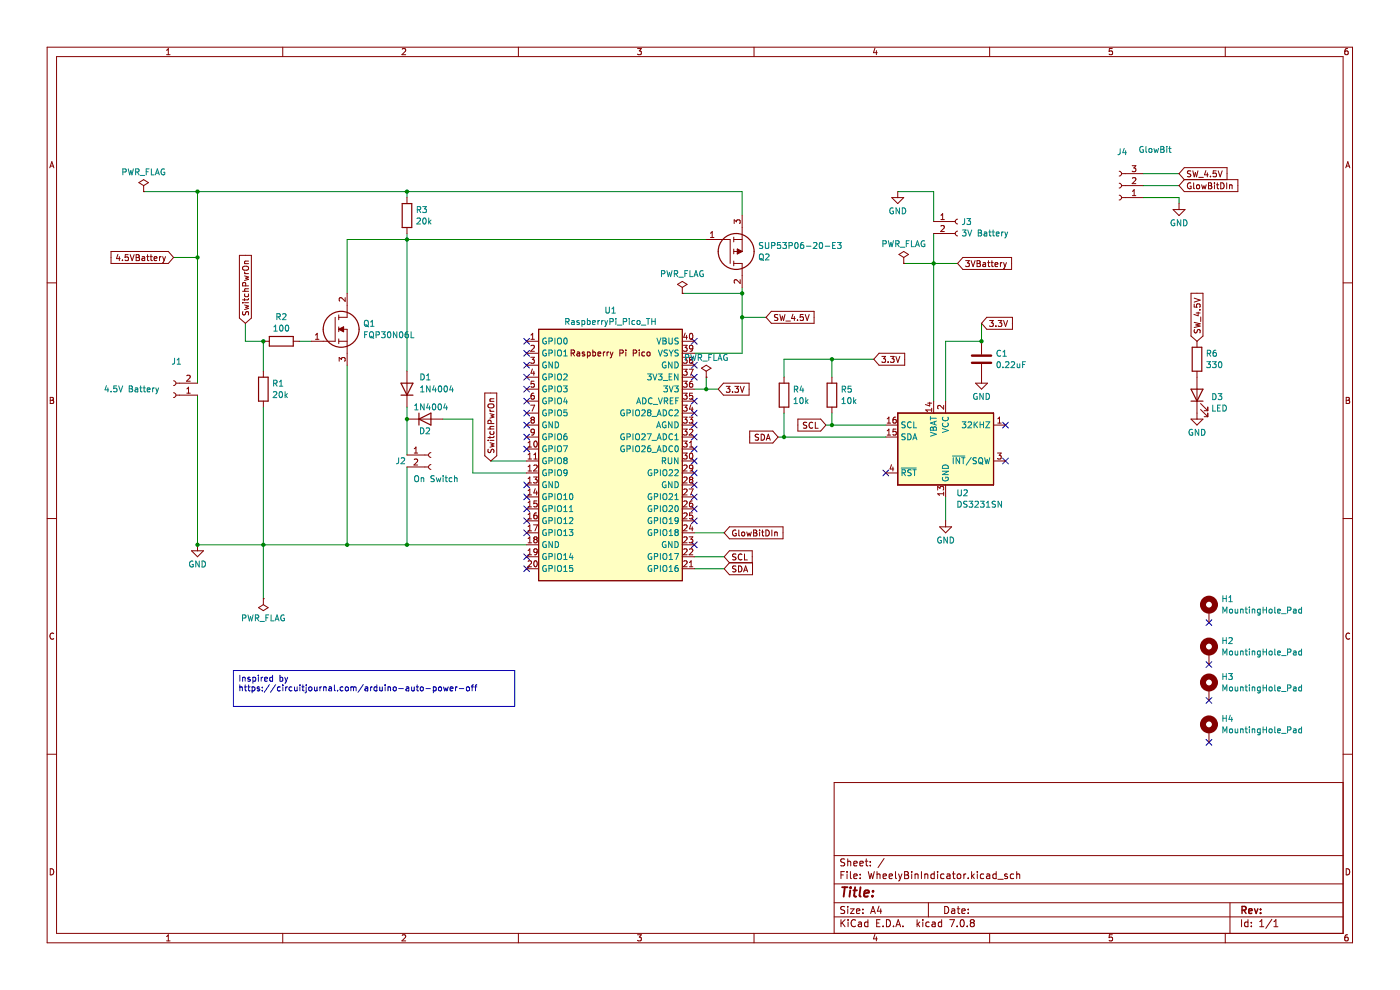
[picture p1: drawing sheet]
<svg xmlns="http://www.w3.org/2000/svg" width="297mm" height="210mm" viewBox="0 0 297 210" stroke-linecap="round" stroke-linejoin="round" font-family="sans-serif">
<g fill="none" stroke="#840000" stroke-width=".21">
<path d="M10 10h276.9v190h-276.9zM12 12h272.9v186h-272.9zM35.3 11.6h.8M35.3 10.7l.4-.4v1.3M60 10v2M85.3 10.4l.5-.1 .3 .4-.8 .9h.8M110 10v2M135.2 10.3h.9l-.5 .5 .4 .1v.6l-.2 .1-.6-.1M160 10v2M185.6 10.2l-.3 1h.8M185.9 10.7v.9M209.9 10v2"/>
<path d="M236 10.3h-.7v.6h.6l.1 .6-.2 .1-.5-.1M259.9 10v2M285.9 10.3l-.4 .1-.2 .2v.8l.2 .2 .5-.1-.1-.6-.4-.1-.2 .2M10.6 35.6l.4-1.3 .4 1.3M10.7 35.2h.6M285.5 35.6l.4-1.3 .5 1.3M285.6 35.2h.6M10 60h2M284.9 60h2M10.7 84.3h.4l.2 .2-.2 .4 .2 .1 .1 .3-.2 .3h-.5zM10.7 84.9h.4M285.6 84.3h.4l.3 .2-.3 .4 .3 .1v.3l-.2 .3h-.5z"/>
<path d="M285.6 84.9h.4M10 110h2M284.9 110h2M11.4 134.4a.58 .58 0 0 0-.8 .5 .58 .58 0 0 0 .8 .5M286.3 134.4a.58 .58 0 0 0-.8 .5 .58 .58 0 0 0 .8 .5M10 160h2M284.9 160h2M284.9 166h-107.9v32M10.7 184.3a.66 .66 0 0 1 .7 .6 .66 .66 0 0 1-.7 .7zM35.3 198.6l.4-.3v1.3M35.3 199.6h.8M60 198v2"/>
<path d="M85.3 198.4l.5-.1 .3 .3-.8 1h.8M110 198v2M135.2 198.3h.9l-.5 .5 .4 .1v.5l-.2 .2-.6-.2M160 198v2M177 194.5h107.9M177 191.5h107.9M177 187.5h107.9M177 181.5h107.9M178.4 185.6h.5M178.4 195.1v1.5M178.6 195.7l.7 .9M179.1 184.9h-.7v1.5"/>
<path d="M179.2 192.3h-.6l-.2 .1v.4l.7 .3 .1 .4-.3 .3-.6-.1M179.2 182.2h-.6l-.2 .1v.4l.7 .3 .1 .4-.3 .3-.6-.1M179.3 195.1l-.9 .8M179.7 184.9v.1M179.7 185.4v1M179.8 182.2v1.5M179.8 192.3v.1M179.8 192.8v1M179.8 182.8l.3-.1h.3l.1 1M179.9 195.1v.1M179.9 195.6v1M180.4 192.8h.8l-.8 1h.8"/>
<path d="M180.4 184.9v1.2l.2 .3M181.1 183.2l.7-.2v-.3h-.5l-.2 .2 .1 .7h.6M181.1 185.9l.7-.2v-.3h-.5l-.2 .2 .1 .7h.6M181.5 195.2a.71 .71 0 0 0-1 .5 .71 .71 0 0 0 .7 .9l.3-.2M181.7 193.3l.7-.2-.1-.3h-.4l-.2 .2 .1 .7h.5M182.1 195.6h.6l.1 1M182.4 183.2l.7-.2v-.3h-.5l-.2 .2 .1 .7h.6M182.5 186.2v.2M182.5 185.4v.2M182.8 195.9l-.5 .1-.2 .2 .2 .4 .5-.1M183.1 192.8v.2M183.1 193.6v.2"/>
<path d="M183.6 182.7h.5M183.8 182.2v1.2l.3 .3M184.1 195.6h-.4l-.3 .2 .2 .7h.5M184.1 195.1v1.5M184.2 184.9l.4 1.5 .2-1.1 .3 1.1 .4-1.5M184.6 183.5v.2M184.6 182.7v.2M184.7 193.8l.5-1.5 .5 1.5M184.8 193.3h.8M185.6 198.2l-.3 .9h.8M185.9 198.7v.9M186 195.8h.5"/>
<path d="M186.1 185.5l.2-.1h.3l.1 1M186.1 184.9v1.5M186.5 192.2l-.4 1.1h1M186.7 195.1h-.7v1.5h.7M186.8 192.8v1M187.3 196.4v.2M187.3 185.9l.8-.2-.1-.3h-.4l-.3 .2 .1 .7h.6M187.6 182.1l-1.3 1.9M188.1 195.1a.76 .76 0 0 1 .8 .7 .76 .76 0 0 1-.8 .8zM188.6 185.9l.7-.2v-.3h-.5l-.2 .2 .1 .7h.6M189.6 196.4v.2M190 184.9v1.2l.2 .3"/>
<path d="M190.1 196.6l.5-1.5 .5 1.5M190.2 196.1h.7M190.6 185.4l.4 1M191 186.4l-.4 .5M191.3 185.4l-.3 1M191.6 196.4v.2M191.9 185.6h.5M191.9 184.9h.5l.3 .2-.3 .5 .3 .1 .1 .4-.3 .3h-.6zM193.4 184.9v.1M193.4 185.4v1M194.1 185.5l.2-.1h.4l.1 1M194.1 185.4v1"/>
<path d="M194.6 195.1v1.5M194.7 196l.4 .6M195.1 195.6l-.5 .5M195.5 184.9v1.5M195.8 195.1v.1M195.8 195.6v1M196.2 185.5l.2-.1h.4v1M196.2 185.4v1M197 191.5v3M197.1 195.6h-.4l-.3 .2 .2 .7h.5M197.8 195.6h.5l.1 1M198.2 185.4h-.4l-.3 .2 .1 .7h.6"/>
<path d="M198.2 184.9v1.5M198.4 195.9l-.5 .1-.2 .2 .2 .4 .5-.1M198.9 184.9v.1M198.9 185.4v1M199.8 195.6h-.5l-.3 .2 .2 .7h.6M199.8 195.1v1.5M200.3 185.4h-.5l-.3 .2 .2 .7h.6M200.4 192.3a.76 .76 0 0 1 .9 .7 .76 .76 0 0 1-.9 .8zM200.9 185.4h.6v1M201.5 195.1h1l-.7 1.5M201.5 185.7l-.5 .1-.2 .2 .2 .4 .5-.1M201.9 192.8h.6v1"/>
<path d="M202 185.4h.6M202.3 184.9v1.2l.3 .3M202.5 193.1l-.5 .1-.2 .2 .2 .4 .5-.1M203 192.8h.6M203 196.4v.2M203.1 185.5l.2-.1 .5 .1v.6l-.1 .2-.4 .1-.2-.2zM203.3 192.3v1.2l.3 .3M203.8 195.2l.2-.1a.8 .8 0 0 1 .6 .7 .8 .8 0 0 1-.6 .8l-.3-.6zM204 193.3l.8-.2-.1-.3h-.4l-.3 .2 .1 .7h.6M204.5 185.4v1M204.9 185.4l-.4 .2M205.2 196.4v.2"/>
<path d="M205.4 186.2v.2M205.4 193.6v.2M205.4 192.8v.2M206.1 184.9v1.5M206.1 195.7l-.3 .3 .1 .4 .2 .2 .4-.1 .2-.2-.1-.5-.2-.1M206.1 195.7l-.3-.3 .3-.3h.4l.2 .2-.3 .4M206.1 195.7h.3M206.3 185.8l.4 .6M206.7 185.4l-.6 .5M207.3 184.9v.1M207.3 185.4v1M208.7 185.4h-.4l-.3 .2 .1 .7h.6"/>
<path d="M209.3 185.4h.6l.1 1M209.9 198v2M210 185.7l-.5 .1-.2 .2 .2 .4 .5-.1M211.3 185.4h-.4l-.3 .2 .2 .7h.5M211.3 184.9v1.5M211.7 186.5h1.1M213.7 185.4h-.4l-.2 .2 .1 .2 .5 .1v.4h-.6M215 185.4h-.4l-.3 .2 .2 .7h.5M215.7 185.5l.2-.1h.4v1M215.7 184.9v1.5M236 198.3h-.7v.6l.6-.1 .1 .6-.2 .2-.5-.2M259.9 198v2"/>
<path d="M260.9 191.5v6.5M263.4 195.1v1.5M264.7 195.6h-.4l-.3 .2 .2 .7h.5M264.7 195.1v1.5M265.5 196.4v.2M265.5 195.6v.2M267.2 196.6h.9M267.2 195.5l.5-.4v1.5M269.8 195l-1.3 1.9M270.2 196.6h.9M270.2 195.5l.5-.4v1.5M285.6 184.3a.66 .66 0 0 1 .7 .6 .66 .66 0 0 1-.7 .7z"/>
<path d="M285.9 198.3h-.4l-.2 .3v.7l.2 .3 .5-.2-.1-.6h-.4l-.2 .2"/>
</g>
<path d="M263.5 193h.7l.1-.3v-.3l-.8-.2v1.5M263.8 193l.5 .7M264.9 193.2l.7-.1v-.3l-.5-.1-.2 .3 .1 .7h.6M266.1 192.7l.4 1 .3-1M267.4 193.6v.1M267.4 192.8v.2" fill="none" stroke="#840000" stroke-width=".3"/>
<path d="M178.6 188.2h1.2M179.2 188.2l-.2 2M180.4 188.8l-.2 1.4M180.5 188.2l-.1 .2M181 188.8h.8M181.4 188.2l-.2 1.7 .1 .2 .3 .1M182.6 188.2l-.3 1.7 .3 .3M183.3 189.5l1-.2v-.4h-.8l-.2 1 .2 .3 .6-.1M185.1 190v.2M185.2 188.9v.2" fill="none" stroke="#840000" stroke-width=".4"/>
<path d="M114.3 69.8h30.4v53.4h-30.4z" fill-rule="evenodd" fill="#ffffc2"/>
<path d="M114.3 69.8h30.4v53.4h-30.4z" fill="none" stroke="#840000" stroke-width=".21"/>
<path d="M190.5 87.6h20.3v15.3h-20.3z" fill-rule="evenodd" fill="#ffffc2"/>
<path d="M85.3 43.2h2.1v5.1h-2.1zM252.9 73.7h2.1v5h-2.1zM190.5 87.6h20.3v15.3h-20.3zM252.7 85.1h2.5M252.7 82.5h2.5l-1.3 2.6z" fill="none" stroke="#840000" stroke-width=".25"/>
<g fill="none" stroke="#000084" stroke-width=".21">
<path d="M111.1 79.4l1.2 1.2M111.1 74.3l1.2 1.2M111.1 76.9l1.2 1.2M111.1 71.8l1.2 1.2M112.3 79.4l-1.2 1.2M112.3 74.3l-1.2 1.2M112.3 76.9l-1.2 1.2M112.3 71.8l-1.2 1.2M146.7 71.8l1.2 1.2M146.7 79.4l1.2 1.2M146.7 76.9l1.2 1.2M147.9 71.8l-1.2 1.2"/>
<path d="M147.9 79.4l-1.2 1.2M147.9 76.9l-1.2 1.2M111.1 89.5l1.2 1.3M111.1 94.6l1.2 1.2M111.1 92.1l1.2 1.2M111.1 87l1.2 1.2M111.1 81.9l1.2 1.2M111.1 84.5l1.2 1.2M112.3 89.5l-1.2 1.3M112.3 94.6l-1.2 1.2M112.3 92.1l-1.2 1.2M112.3 87l-1.2 1.2"/>
<path d="M112.3 81.9l-1.2 1.2M112.3 84.5l-1.2 1.2M146.7 97.2l1.2 1.2M146.7 92.1l1.2 1.2M146.7 94.6l1.2 1.2M146.7 99.7l1.2 1.2M146.7 89.5l1.2 1.3M146.7 87l1.2 1.2M146.7 84.5l1.2 1.2M147.9 97.2l-1.2 1.2M147.9 92.1l-1.2 1.2M147.9 94.6l-1.2 1.2"/>
<path d="M147.9 84.5l-1.2 1.2M147.9 99.7l-1.2 1.2M147.9 89.5l-1.2 1.3M147.9 87l-1.2 1.2M187.3 99.7l1.2 1.2M188.5 99.7l-1.2 1.2M212.7 97.2l1.2 1.2M212.7 89.5l1.2 1.3M213.9 97.2l-1.2 1.2M213.9 89.5l-1.2 1.3M111.1 102.2l1.2 1.3M111.1 104.8l1.2 1.2"/>
<path d="M111.1 112.4l1.2 1.2M111.1 107.3l1.2 1.2M111.1 109.9l1.2 1.2M111.1 117.5l1.2 1.2M112.3 102.2l-1.2 1.3M112.3 104.8l-1.2 1.2M112.3 107.3l-1.2 1.2M112.3 112.4l-1.2 1.2M112.3 109.9l-1.2 1.2M112.3 117.5l-1.2 1.2M146.7 109.9l1.2 1.2M146.7 102.2l1.2 1.3"/>
<path d="M146.7 104.8l1.2 1.2M146.7 107.3l1.2 1.2M146.7 114.9l1.2 1.3M147.9 109.9l-1.2 1.2M147.9 102.2l-1.2 1.3M147.9 104.8l-1.2 1.2M147.9 107.3l-1.2 1.2M147.9 114.9l-1.2 1.3M111.1 120l1.2 1.2M112.3 120l-1.2 1.2M255.9 131.4l1.2 1.3M257.1 131.4l-1.2 1.3"/>
<path d="M255.9 140.3l1.2 1.3M255.9 148l1.2 1.2M255.9 156.8l1.2 1.3M257.1 140.3l-1.2 1.3M257.1 148l-1.2 1.2M257.1 156.8l-1.2 1.3"/>
</g>
<g fill="none" stroke="#008400" stroke-width=".21">
<path d="M242.5 39.4h7.6M242.5 36.8h7.6M30.5 40.6h126.9v5.1M36.8 54.6h5.1M41.9 40.6v40.7M86.3 40.6v1.3M86.3 49.5v29.2M149.8 50.8h-76.2v11.4M190.5 40.6h7.6v6.4M191.7 55.9h11.4M198.1 49.5v35.6M242.5 41.9h7.6v1.3"/>
<path d="M52.1 68.6v3.8h3.8v6.3M63.5 72.4h2.5M73.6 77.5v38.1M144.7 62.2h12.7M149.8 80v2.5M157.4 61v13.9h-10.1M157.4 67.3h5.1M176.5 76.2v3.8M185.4 76.2h-19.1v3.8M208.2 68.6v3.8h-7.6v12.7M41.9 83.8v31.8h69.8M55.9 86.3v40.7"/>
<path d="M86.3 86.3v10.2M86.3 99v16.6M94 88.9h6.3v11.4h11.4M104.1 97.8h7.6M147.3 82.5h5.1M165.1 92.7h22.8M166.3 87.6v5.1M175.2 90.2h12.7M176.5 87.6v2.6M147.3 113h6.3M147.3 118.1h6.3M200.6 105.4v5.1"/>
<path d="M147.3 120.6h6.3"/>
</g>
<g fill="none" stroke="#0000c2" stroke-width=".21">
<path d="M49.5 142.2h59.7v7.6h-59.7zM50.9 143.2v1.3M50.9 145.3v1.2M50.9 145.8l.5-.1v.8M51.5 143.6v.9M51.5 143.8l.5-.1v.8M51.8 145.7h.5M52 145.3v1.1l.3 .1M52.6 145.7h.4M52.7 145.3v1.1l.3 .1M53 143.7l-.3-.1-.1 .2v.2l.4 .1v.3h-.4M53.5 145.7h.3l.3 .2-.1 .6h-.5"/>
<path d="M53.5 145.7v1.3M53.7 143.7l.3-.1 .3 .3-.2 .5h-.4M53.7 143.6v1.3M54.8 143.2v.1M54.8 143.6v.9M55 145.7h-.3l-.1 .2v.1l.4 .2v.3h-.4M55.4 143.6v.9M55.6 146.4v.1M55.6 145.7v.2M55.8 143.6l-.4 .3M56.1 144.1l.6-.2v-.2l-.4-.1-.2 .2 .1 .6h.5M57.2 145.2l-1.1 1.6"/>
<path d="M57.8 143.7l-.3-.1-.3 .3 .1 .5h.5M57.8 143.2v1.3M58.5 145.2l-1.1 1.6M59.4 143.7l.4-.1 .2 .3-.1 .5h-.5M59.4 143.2v1.3M59.5 145.7h-.4l-.2 .2 .1 .6h.5M60 145.3v.1M60 145.7v.8M60.4 143.6l.3 .9M60.6 145.7v.8M60.7 144.5l-.3 .4M61 145.7l-.4 .2"/>
<path d="M61 143.6l-.3 .9M61.9 145.7h-.3l-.3 .2 .2 .6h.4M62.5 145.7v.8l.5-.1M63 145.7v.8M63.6 145.3v.1M63.6 145.7v.8M64.1 145.7h.4M64.2 145.3v1.1l.3 .1M65 145.3v.1M65 145.7v1.1l-.3 .2M65.6 145.7h.3l.3 .2v.4l-.3 .2-.4-.2zM66.7 145.7l.1 .8 .5-.1"/>
<path d="M67.3 145.7v.8M67.9 145.7v.8M68.2 145.7l-.3 .2M68.6 145.8l.5-.1 .1 .8M68.6 145.7v.8M69.8 145.7h.5v.8M70.3 146l-.6 .2 .2 .3h.4M70.9 145.3v1.1l.2 .1M71.6 146.4v.1M72.8 145.7h-.4l-.2 .2 .1 .6h.5M73.3 145.8l.2-.1 .3 .1v.7l-.5-.1zM74.5 145.8l.3-.1 .2 .2"/>
<path d="M74.5 145.7v.8M75 145.9l.2-.2h.3v.8M75 145.9v.6M77.1 145.2l-1.1 1.6M77.5 145.7h.5v.8M78 146l-.6 .2 .2 .3h.4M78.6 145.7v.8M79 145.7l-.4 .2M80 145.7h-.4l-.3 .2 .2 .6h.5M80 145.3v1.2M80.6 145.7v.8l.5-.1M81.1 145.7v.8"/>
<path d="M81.7 145.3v.1M81.7 145.7v.8M82.3 145.8l.5-.1 .1 .8M82.3 145.7v.8M83.5 145.7h.3l.3 .2v.4l-.3 .2-.4-.2zM84.6 146h1M86.2 145.7h.5v.8M86.7 146l-.6 .2 .2 .3h.4M87.3 145.7l.1 .8 .5-.1M87.9 145.7v.8M88.3 145.7h.5M88.5 145.3v1.1l.3 .1"/>
<path d="M89.2 145.8l.2-.1 .3 .1v.7l-.5-.1zM90.4 146h.9M91.9 145.7h.4l.2 .2-.1 .6h-.5M91.9 145.7v1.3M93.1 145.8l.2-.1 .3 .1v.7l-.5-.1zM94.1 145.7l.2 .8 .3-.6 .2 .6 .3-.8M95.5 146.1l.6-.1-.1-.3h-.3l-.2 .2 .1 .6h.4M96.6 145.7v.8M97 145.7l-.4 .2M97.4 146h1M99.1 145.7h.3l.2 .2v.4l-.2 .2-.5-.2zM100 145.7h.4"/>
<path d="M100.4 145.3l-.3 .1v1.1M100.7 145.7h.5M101.2 145.3l-.3 .1v1.1"/>
</g>
<g fill="none" stroke="#840000" stroke-width=".21">
<path d="M29.5 38.7l1-.6 1 .6-1 .7zM30.5 39.4v1.2M237.4 36.3a.51 .51 0 0 1 .5 .5 .51 .51 0 0 1-.5 .5M237.4 38.9a.51 .51 0 0 1 .5 .5 .51 .51 0 0 1-.5 .5M237.9 39.4h4.6M237.9 36.8h4.6M240.2 35.1h.8l-.5 .5 .4 .1v.6l-.2 .1-.5-.1M240.2 37.8l.5-.1 .3 .3-.8 1h.8M251.2 38.1h11.4v2.5h-11.4l-1.1-1.2zM251.2 38.1l-1.1-1.3 1.1-1.2h9.1v2.5M252.6 38.8a.58 .58 0 0 0-.7 .6 .58 .58 0 0 0 .8 .5v-.4h-.3M252.6 36.3l-.6 .1v.3l.5 .3 .1 .3-.2 .2-.5-.1"/>
<path d="M253 36.2l.3 1.3 .3-.9 .2 .9 .3-1.3M253.2 38.8v1.1l.2 .1M253.9 39.3l.2-.1 .3 .1v.7l-.5-.1zM254.3 37.6h1M254.9 39.2l.3 .8 .2-.6 .2 .6 .3-.8M255.8 36.2l-.3 .9h.8M256.1 36.7v.8M256.4 38.8h.4l.2 .2-.2 .4 .2 .1 .1 .3-.2 .2h-.5zM256.4 39.4h.4M256.8 37.4v.1M257.6 38.8v.1M257.6 39.2v.8"/>
<path d="M258 36.2h-.6l-.1 .6h.6l.1 .6-.2 .1-.5-.1M258.1 39.2h.4M258.2 38.8v1.1l.3 .1M258.4 36.2l.4 1.3 .5-1.3M259 38.8a.64 .64 0 0 1 .7 .6 .64 .64 0 0 1-.7 .6zM260.2 38.8v1.2M260.8 39.3h.5l.1 .7M260.8 39.2v.8M23.6 53.3h12.1l1.1 1.3-1.1 1.3h-12.1zM25 53.9l-.3 1h.8M25.3 54.4v.9M26 55.2v.1"/>
<path d="M27.2 54h-.6l-.1 .6h.6l.1 .6-.2 .1-.5-.1M27.6 54l.4 1.3 .5-1.3M28.9 54h.4l.2 .2-.2 .4 .2 .1 .1 .3-.2 .3h-.5zM28.9 54.6h.4M30.2 54.5h.4l.1 .8M30.5 40.6h.1M30.7 54.7l-.6 .3 .2 .3 .4-.1M31.1 54.4h.5M31.3 54v1.1l.3 .2M31.8 54.4h.5M32 54v1.1l.3 .2M32.7 54.9l.6-.2-.1-.2-.3-.1-.2 .2 .1 .6h.4"/>
<path d="M33.8 54.4v.9M34.2 54.4l-.4 .3M34.5 54.4l.3 .9M34.8 55.3l-.3 .4M35.1 54.4l-.3 .9M50.8 54.2h2.5v13.3l-1.2 1.1-1.3-1.1zM51.5 56.6l.8-.1a.42 .42 0 0 1 .4 .4 .42 .42 0 0 1-.4 .4h-.4a.42 .42 0 0 1-.4-.2 .42 .42 0 0 1 0-.5zM51.9 55.9h.8M51.9 57.7l.2 .3M51.9 58.5l.8 .3-.6 .2 .6 .2-.8 .3M51.9 58h.8M52.7 55.4h-.8l.1 .5"/>
<path d="M86.3 41.9v1.3M86.3 48.3v1.2M198.1 49.5h4.5M198.1 47h4.5M199.6 48l.5-.2 .2 .4-.7 .9h.7M199.6 46.6h.7M199.6 45.7l.4-.4v1.3M203.1 49a.51 .51 0 0 0-.5 .5 .51 .51 0 0 0 .5 .5M203.1 46.5a.51 .51 0 0 0-.5 .5 .51 .51 0 0 0 .5 .5M204.3 54.6h10.3v2.5h-10.3l-1.2-1.2zM204.9 55.3h.7l-.4 .5 .4 .1v.5l-.2 .1-.5-.1M206 55.3l.4 1.2 .5-1.2"/>
<path d="M207.3 55.3h.4l.2 .2-.2 .4 .2 .1 .1 .3-.2 .2h-.5zM207.3 55.9h.4M208.5 55.8h.5l.1 .7M209.1 56l-.6 .2 .2 .3h.4M209.5 55.7h.5M209.7 55.3v1.1l.3 .1M210.2 55.7h.5M210.4 55.3v1.1l.3 .1M211.1 56.1l.6-.1-.1-.2-.3-.1-.2 .2v.6h.5M212.2 55.7v.8M212.6 55.7l-.4 .2M212.9 55.7l.3 .8"/>
<path d="M213.2 56.5l-.3 .5M213.5 55.7l-.3 .8M237.4 41.4a.51 .51 0 0 1 .5 .5 .51 .51 0 0 1-.5 .5M237.9 41.9h4.6M240.2 41.5h.8M240.2 40.6l.4-.4v1.3M248.9 44.4h2.5l-1.3 1.3zM250.1 43.2v1.2M39.6 79.7l.5-.1 .3 .3-.8 1h.8M51.5 64.2h.1M51.5 61.8h1.2M51.5 66.1l.1 .6h.3l.3-.5 .3-.1 .2 .2v.5"/>
<path d="M51.9 64.7l.8 .2-.6 .3 .6 .2-.8 .3M51.9 64.2h.8M51.9 63.3v.5M51.9 62.3v.4l.2 .2 .6-.1v-.5M52.1 60.6v-.6h-.5l-.1 .6h1.2M52.7 63.3l-.2 .3h-1M52.7 61.2l-.8 .1 .1 .5M71.1 67.3v5.1h-2.5M71.9 69.8h1.7v5.1M71.9 72.4h1.7M71.9 66.8v1M71.9 69.3v1.1"/>
<path d="M71.9 71.9v1M73.6 64.8v2.5h-1.7M111.7 77.5h2.6M111.7 74.9h2.6M111.7 72.4h2.6M111.7 80h2.6M112.6 75.8h.8l-.5 .5 .4 .1v.5l-.2 .1-.5-.1M112.6 72h.8M112.6 71.1l.4-.4v1.3M112.6 73.4l.5-.2 .3 .4-.8 .9h.8M112.9 78.3l-.3 .9h.8M113.2 78.7v.9"/>
<path d="M114.3 69.8h30.4v53.4h-30.4zM121.2 74.9l.6-.1v-.4l-.6-.2v1.3M121.5 74.9l.4 .6M122.4 74.7h.5l.1 .8M123 75l-.6 .2 .2 .3 .4-.1M124 74.7h-.3l-.2 .1 .1 .2 .4 .1v.3h-.5M124.6 74.7h.4l.2 .2-.1 .5h-.5M124.6 74.7v1.2M125.8 74.7h.3l.3 .2-.2 .5h-.4M125.8 74.2v1.3M126.8 75.1l.7-.1-.1-.3h-.4l-.2 .1 .1 .6h.5M128 74.7v.8"/>
<path d="M128.4 74.7l-.4 .2M128.8 74.7v.8M129.1 74.7l-.3 .2M129.4 74.7l.3 .8M129.7 75.5l-.3 .4M130.1 74.7l-.4 .8M131.5 74.9l.6-.1 .1-.4-.7-.2v1.3M132.8 74.2v.2M132.8 74.7v.8M134.3 74.9l.6-.1 .1-.4-.7-.2v1.3M135.6 74.2v.2M135.6 74.7v.8"/>
<path d="M136.8 74.7h-.4l-.2 .2 .1 .5h.5M137.4 74.7h.3l.2 .2v.4l-.2 .2-.5-.2zM143.7 60.3l1-.6 1.1 .6-1.1 .7zM144.7 62.2h.1M144.7 77.5h2.6M144.7 74.9h2.6M144.7 61v1.2M144.7 72.4h2.6M144.7 80h2.6M145 78.3h.8l-.5 .5 .4 .1v.6l-.2 .1-.5-.1M145 73.2h.8l-.5 .5 .4 .1v.6l-.2 .1-.5-.1M145 75.8h.8l-.5 .5 .4 .1v.5l-.2 .1-.5-.1"/>
<path d="M145.3 70.6l-.3 .9h.8M145.6 71.1v.9M146.2 78.3h.8l-.5 1.3M146.4 70.8l.2-.1a.68 .68 0 0 1 .4 .6 .68 .68 0 0 1-.4 .7l-.3-.5zM146.5 76.3l-.2-.2 .2-.3h.2l.3 .2-.3 .3M146.5 76.3l-.2 .3v.3l.2 .1h.4l.1-.2v-.2l-.3-.3M146.5 76.3h.2M147 73.8l-.3 .2h-.3l-.1-.6 .4-.2 .3 .3-.1 .7-.2 .2-.3 .1M163.6 66h9.1v2.6h-9.1l-1.1-1.3zM165 66.8h-.7v.4l.6 .2 .1 .3-.2 .3-.5-.1M165.4 66.7l.3 1.3 .3-.9 .2 .9 .3-1.3M166.7 68.1h1"/>
<path d="M168.2 66.6l-.3 .9h.8M168.5 67.1v.9M169.2 67.9v.1M170.4 66.7h-.6l-.1 .6 .6-.1 .1 .7-.2 .1-.5-.1M170.8 66.7l.4 1.3 .5-1.3M186.5 74.9h5.4v2.6h-5.4l-1.1-1.3zM187.1 75.6h.8l-.5 .5 .4 .1v.5l-.2 .2-.5-.2M188.4 76.7v.2M188.9 75.6h.8l-.4 .5 .3 .1v.5l-.2 .2-.5-.2M190 75.6l.5 1.3 .4-1.3M208.2 72.4v2.8M208.2 77.2v4.1"/>
<path d="M209.3 67.3h5.5v2.5h-5.5l-1.1-1.2zM209.9 68h.8l-.4 .5 .4 .1v.5l-.2 .1-.6-.1M211.3 69.1v.1M211.8 68h.7l-.4 .5 .4 .1v.5l-.2 .1-.5-.1M212.9 68l.4 1.2 .4-1.2M252.7 62.2h2.5v9.1l-1.3 1.1-1.2-1.1zM253.3 64.5v.6l.6 .1v-.6l.6-.1 .1 .2-.1 .5M253.3 68.4l1.3 .3-.9 .2 .9 .3-1.3 .3M253.3 63.2l1.3 .5-1.3 .4M253.4 69.9l.1 .7h.3l.3-.6 .3-.1 .2 .2-.1 .5M253.8 66.4h.8M253.9 72.4v1.3"/>
<path d="M253.9 78.7v10.2M254.2 66.2v.8l-.9-.3M254.5 65.7h.1M254.7 67.2v1M36.8 80.8a.51 .51 0 0 1 .5 .5 .51 .51 0 0 1-.5 .5M36.8 83.3a.51 .51 0 0 1 .5 .5 .51 .51 0 0 1-.5 .5M37.3 83.8h4.6M37.3 81.3h4.6M39.6 83.4h.8M39.6 82.5l.4-.4v1.3M102.8 83.4h2.6v13.3l-1.3 1.1-1.3-1.1zM103.5 93.4h.1"/>
<path d="M103.5 91h1.3M103.6 95.3v.6h.4l.2-.5 .3-.1 .3 .2-.1 .5M103.6 85.8l.8-.1a.42 .42 0 0 1 .4 .4 .42 .42 0 0 1-.4 .4h-.5a.42 .42 0 0 1-.3-.2 .42 .42 0 0 1 0-.5zM103.9 93.9l.9 .2-.6 .3 .6 .2-.9 .3M103.9 93.4h.9M103.9 86.9l.3 .3M103.9 92.5v.5M103.9 87.7l.9 .3-.6 .2 .6 .2-.9 .3M103.9 87.2h.9M103.9 85.1h.9M104 91.5l-.1 .4 .3 .2 .5-.1v-.5M104.2 89.8l-.1-.6h-.5l-.1 .6h1.3"/>
<path d="M104.8 92.5l-.2 .3h-1.1M104.8 84.6h-.8l.1 .5M104.8 90.4l-.8 .1 .1 .5M111.7 95.2h2.6M111.7 97.8h2.6M111.7 92.7h2.6M111.7 90.2h2.6M111.7 87.6h2.6M111.7 85.1h2.6M111.7 82.5h2.6M112 94.8h.8M112 93.9l.4-.4v1.3"/>
<path d="M112 96.5l.4-.4v1.3M112 99l.4-.4v1.3M112 97.4h.8M112 99.9h.8M112.6 85.9h.8l-.5 1.3M112.9 89l-.3-.2 .3-.3h.2l.3 .2-.3 .3M112.9 89l-.3 .3 .1 .3 .2 .1h.3l.2-.2v-.2l-.3-.3M112.9 89h.2M113.2 83.4l-.3 .1-.2 .2-.1 .7 .3 .3 .4-.2-.1-.6h-.3l-.3 .2M113.2 96.5l.4-.4v1.3M113.2 98.7l.5-.1 .3 .4-.8 .9h.8M113.2 97.4h.8"/>
<path d="M113.3 80.9h-.6l-.1 .6 .6-.1 .1 .6-.2 .1-.5-.1M113.4 93.7l.1-.2a.68 .68 0 0 1 .5 .7 .68 .68 0 0 1-.5 .6l-.3-.5zM113.4 91.6l-.3 .2-.3-.1-.1-.6 .4-.1 .3 .3-.1 .7-.2 .2-.3 .1M144.7 95.2h2.6M144.7 97.8h2.6M144.7 92.7h2.6M144.7 90.2h2.6M144.7 87.6h2.6M144.7 85.1h2.6M144.7 82.5h2.6M145 91h.8l-.5 .5 .4 .1v.6l-.2 .1-.5-.1M145 85.9h.8l-.5 .5 .4 .1v.6l-.2 .1-.5-.1"/>
<path d="M145 83.4h.8l-.5 .5 .4 .1v.5l-.2 .2-.5-.2M145 93.5h.8l-.5 .5 .4 .2v.5l-.2 .1-.5-.1M145 96.1h.8l-.5 .5 .4 .1v.5l-.2 .2-.5-.2M145 80.9h.8l-.5 .4 .4 .2v.5l-.2 .1-.5-.1M145 88.5h.8l-.5 .5 .4 .1v.5l-.2 .1-.5-.1M145 98.7l.5-.1 .3 .4-.8 .9h.8M146.2 88.5h.8l-.4 .5 .3 .1v.5l-.2 .1-.5-.1M146.3 91.1l.4-.1 .3 .4-.8 .9h.8M146.3 94.8h.7M146.3 93.9l.3-.4v1.3M146.4 96.1h.2a.68 .68 0 0 1 .4 .6 .68 .68 0 0 1-.4 .7 .84 .84 0 0 1-.2-1.3zM146.6 85.9l-.3 .9h.7"/>
<path d="M146.9 80.9h-.4l-.2 .3v.7l.2 .2 .4-.1v-.6l-.4-.1-.2 .3M146.9 86.4v.8M146.9 83.4h-.6v.6l.6-.1v.6l-.2 .2-.4-.2M147 99.2l-.3 .2h-.3l-.1-.7 .4-.1 .3 .3-.1 .7-.2 .2-.3 .1M153.5 81.3h5.4v2.5h-5.4l-1.1-1.3zM154.1 81.9h.8l-.5 .5 .4 .1v.6l-.2 .1-.5-.1M155.4 83.1v.1M155.9 81.9h.8l-.5 .5 .4 .1v.6l-.2 .1-.5-.1M157 81.9l.5 1.3 .4-1.3M159 91.4h4.9l1.2 1.3-1.2 1.3h-4.9zM160.9 92.2h-.6v.4l.5 .2 .1 .3-.2 .3-.5-.1M161.5 92.1a.64 .64 0 0 1 .7 .6 .64 .64 0 0 1-.7 .7z"/>
<path d="M162.6 93.4l.4-1.3 .4 1.3M162.7 93h.6M169.3 88.9h4.8l1.1 1.3-1.1 1.2h-4.8zM171.1 89.6l-.6 .1v.3l.5 .3 .1 .3-.2 .2h-.5M172.4 89.7a.56 .56 0 0 0-.8 .5 .56 .56 0 0 0 .8 .5M173 89.6v1.2h.6M187.9 92.7h2.6M187.9 90.2h2.6M188.2 92.3h.7M188.2 89.7h.7M188.2 88.8l.4-.3v1.2M188.2 91.4l.4-.4v1.3"/>
<path d="M189.1 98.6l-.3 .9h.8M189.4 99.1v.8M190 88.5h-.3l-.2 .3-.1 .7 .3 .2 .4-.1-.1-.6h-.3l-.3 .2M190.1 91h-.6l-.1 .6h.6l.1 .6-.2 .1-.5-.1M196.8 85.5h.9M197.2 85.3v.8l-.9-.3M197.7 86.6v.7M197.7 87h-1.3l.3 .3M198.1 85.1v2.5M200.2 86v.8l-.9-.8-.4 .2 .1 .5M200.6 85.1v2.5M207 81.3h2.5l-1.3 1.2z"/>
<path d="M210.8 97.8h2.5M210.8 90.2h2.5M211.6 96.1h.8l-.4 .5 .3 .1v.5l-.1 .2-.6-.2M211.7 89.7h.7M211.7 88.8l.3-.3v1.2M252.7 88.9h2.5l-1.3 1.3zM254.7 86.9l1.5 1.5M254.7 85.6l1.5 1.5M255.5 88.4h.7M255.5 87.1h.7M256.2 86.3v.8M256.2 87.6v.8"/>
<path d="M111.7 113h2.6M111.7 100.3h2.6M111.7 102.9h2.6M111.7 105.4h2.6M111.7 107.9h2.6M111.7 110.5h2.6M111.7 115.6h2.6M111.7 118.1h2.6M112 106.6l.4-.4v1.3M112 119.1l.5-.2 .3 .4-.8 .9h.8M112 101.5l.4-.3v1.2M112 104.1l.4-.4v1.3"/>
<path d="M112 109.1l.4-.3v1.3M112 111.7l.4-.4v1.3M112 114.2l.4-.3v1.2M112 116.8l.4-.4v1.3M112 102.4h.8M112 105h.8M112 107.5h.8M112 110.1h.8M112 112.6h.8M112 115.1h.8M112 117.7h.8M113.2 101.2h.8l-.5 .5 .4 .1v.5l-.2 .1-.5-.1"/>
<path d="M113.2 111.3h.8l-.5 1.3M113.4 119.1l.1-.2a.68 .68 0 0 1 .5 .7 .68 .68 0 0 1-.5 .6l-.3-.5zM113.5 114.4l-.3-.2 .3-.3h.2l.3 .2-.3 .3M113.5 114.4l-.3 .2 .1 .4 .2 .1h.3l.2-.2v-.3l-.3-.2M113.5 114.4h.2M113.5 103.6l-.3 1h.8M113.8 108.8h-.3l-.2 .3-.1 .7 .3 .3 .4-.2-.1-.6h-.3l-.3 .2M113.8 104.1v.9M113.9 106.2h-.6l-.1 .6h.6l.1 .6-.2 .1-.5-.1M114 116.9l-.3 .3-.3-.1-.1-.6 .4-.1 .3 .2-.1 .8-.2 .2-.3 .1M144.7 113h2.6M144.7 100.3h2.6"/>
<path d="M144.7 102.9h2.6M144.7 105.4h2.6M144.7 107.9h2.6M144.7 110.5h2.6M144.7 115.6h2.6M144.7 118.1h2.6M145 116.5l.5-.1 .3 .4-.8 .9h.8M145 111.4l.5-.1 .3 .4-.8 .9h.8M145 101.3l.5-.1 .3 .3-.8 .9h.8M145 103.8l.5-.1 .3 .4-.8 .9h.8M145 106.4l.5-.2 .3 .4-.8 .9h.8M145 108.9l.5-.1 .3 .3-.8 1h.8"/>
<path d="M145 114l.5-.1 .3 .3-.8 .9h.8M145 119.1l.5-.2 .3 .4-.8 .9h.8M146.2 113.9h.8l-.4 .4 .3 .2v.5l-.2 .1-.5-.1M146.2 103.7h.8l-.5 1.3M146.3 116.5l.4-.1 .3 .4-.8 .9h.8M146.3 119.3l.3-.4v1.3M146.5 101.7l-.2 .3v.3l.2 .1h.4l.1-.2v-.2l-.3-.3M146.5 101.7l-.2-.2 .2-.3h.2l.3 .2-.3 .3M146.5 101.7h.2M146.6 111.3l-.3 .9h.7M146.9 106.2l-.4 .1-.2 .2v.8l.2 .2 .4-.1v-.6l-.4-.1-.2 .3M146.9 111.7v.9"/>
<path d="M146.9 108.8h-.6v.6l.6-.1v.6l-.2 .2-.4-.2M154.7 119.4h4.9v2.5h-4.9l-1.1-1.3zM154.7 119.4l-1.1-1.3 1.1-1.3h4.9v2.6M154.7 111.7h11.4v2.6h-11.4l-1.1-1.3zM156.1 117.6h-.6v.4l.5 .2 .1 .3-.2 .3-.5-.1M156.1 112.5a.58 .58 0 0 0-.7 .6 .58 .58 0 0 0 .8 .5v-.5h-.3M156.7 112.4v1.1l.2 .2M157.4 117.6a.56 .56 0 0 0-.8 .5 .56 .56 0 0 0 .8 .5M157.4 113l.2-.2 .3 .2v.6h-.5zM157.9 117.5v1.3h.6M158.4 112.8l.3 .9 .2-.6 .2 .6 .3-.9M159.9 112.4h.4l.2 .3-.2 .3 .2 .1 .1 .3-.2 .3h-.5z"/>
<path d="M159.9 113h.4M161.1 112.4v.1M161.1 112.8v.9M161.6 112.8h.5M161.7 112.4v1.1l.4 .2M162.5 112.4a.64 .64 0 0 1 .7 .6 .64 .64 0 0 1-.7 .7zM163.7 112.4v1.3M164.3 113l.5-.1 .1 .8M164.3 112.8v.9M187.9 100.3h2.6M198.9 103.9v-.7l.5 .4 .1-.4h.6l.1 .2-.1 .5M199.3 111.7h2.6l-1.3 1.3z"/>
<path d="M200.2 104.4v.7M200.2 104.7h-1.3l.4 .4M200.6 102.9v2.5M200.6 110.5v1.2M111.7 120.6h2.6M144.7 120.6h2.6M146.3 120.2h.7M156.1 120.1l-.6 .1v.3l.5 .3 .1 .3-.2 .2-.5-.1M156.7 120a.64 .64 0 0 1 .7 .7 .64 .64 0 0 1-.7 .6zM157.8 121.3l.4-1.3 .4 1.3M157.9 120.9h.6M256.5 129.5v2.6"/>
<path d="M256.5 138.4v2.5M256.5 146v2.6M256.5 154.9v2.5"/>
</g>
<g fill="none" stroke="#008484" stroke-width=".21">
<path d="M26.1 36.5l.6-.1v-.5l-.6-.1v1.3M27.2 35.8l.3 1.3 .3-.9 .2 .9 .3-1.3M28.8 36.5l.6-.1v-.5l-.6-.1v1.3M29.1 36.5l.4 .6M29.7 37.2h1M31 36.4h.4M31.6 35.8h-.6v1.3M32.1 35.8v1.3h.6M33 37.1l.4-1.3 .4 1.3M33.1 36.7h.6M34.9 35.9a.58 .58 0 0 0-.7 .6 .58 .58 0 0 0 .7 .5v-.5h-.2M237.6 31.5v1.1l-.4 .2"/>
<path d="M238.5 31.5l-.3 .9h.8M238.8 32v.8M242.5 31.1a.58 .58 0 0 0-.7 .6 .58 .58 0 0 0 .8 .5v-.4h-.3M243.1 31.1v1.1l.2 .1M243.8 31.6l.2-.1 .3 .1v.7l-.5-.1zM244.8 31.5l.2 .8 .3-.6 .2 .6 .3-.8M246.3 31.1h.4l.2 .2-.2 .4 .2 .1 .1 .3-.3 .2h-.4zM246.3 31.7h.4M247.5 31.1v.1M247.5 31.5v.8M247.9 31.5h.5M248.1 31.1v1.1l.3 .1"/>
<path d="M88.5 46.4l.5-.2 .2 .4-.8 .9h.8M88.5 44.5l.6-.1 .1-.5-.7-.1v1.3M88.8 44.5l.5 .6M89.7 43.8h.8l-.5 .5 .4 .1v.6l-.2 .1-.5-.1M89.8 46.4l.2-.2a.68 .68 0 0 1 .4 .7 .68 .68 0 0 1-.4 .6l-.3-.5zM90.9 46.2v1.3M91.1 47l.3 .5M91.4 46.7l-.5 .4M140.3 58.1l.6-.1 .1-.5-.7-.1v1.3M141.5 57.4l.3 1.3 .2-.9 .3 .9 .3-1.3M143 58.1l.7-.1v-.5l-.7-.1v1.3M143.4 58.1l.4 .6"/>
<path d="M144 58.8h1M145.3 58h.4M145.9 57.4h-.6v1.3M146.4 57.4v1.3h.6M147.2 58.7l.4-1.3 .5 1.3M147.3 58.3h.6M149.2 57.5a.58 .58 0 0 0-.8 .5 .58 .58 0 0 0 .8 .6v-.5h-.2M204.2 48.8h.7l-.4 .5 .4 .1v.5l-.2 .1-.5-.1M204.6 46.4v1l-.4 .2M205.1 46.4h.8l-.4 .4 .3 .2v.5l-.1 .1-.6-.1M205.3 48.8l.4 1.2 .4-1.2M207.5 48.8h.5l.2 .2-.2 .4 .2 .1 .1 .3-.3 .2h-.5z"/>
<path d="M207.5 49.4h.5M208.8 49.3h.5l.1 .7M209.4 49.5l-.7 .2 .2 .3h.5M209.8 49.2h.5M210 48.8v1.1l.3 .1M210.5 49.2h.5M210.7 48.8v1.1l.3 .1M211.3 49.6l.7-.1-.1-.2-.4-.1-.2 .2 .1 .6h.5M212.5 49.2v.8M212.9 49.2l-.4 .2M213.2 49.2l.3 .8M213.5 50l-.3 .5"/>
<path d="M213.8 49.2l-.3 .8M249.2 46.7a.58 .58 0 0 0-.8 .6 .58 .58 0 0 0 .8 .5v-.5h-.2M250.5 46.6v1.3l-.7-1.3v1.3M251.1 46.6a.64 .64 0 0 1 .7 .7 .64 .64 0 0 1-.7 .6zM37 76v1.1l-.5 .1M37.6 76.3l.3-.3v1.2M37.6 77.2h.7M115.8 71.8a.58 .58 0 0 0-.7 .5 .58 .58 0 0 0 .8 .5v-.4h-.2M115.8 74.3a.58 .58 0 0 0-.7 .6 .58 .58 0 0 0 .8 .5v-.4h-.2M115.8 76.8a.58 .58 0 0 0-.7 .6 .58 .58 0 0 0 .8 .5v-.4h-.2M115.8 79.4a.58 .58 0 0 0-.7 .6 .58 .58 0 0 0 .8 .5v-.5h-.2M116.5 72.4l.6-.1v-.5l-.6-.1v1.3"/>
<path d="M116.5 74.9l.6-.1v-.4l-.6-.2v1.3M116.5 80l.6-.1v-.5l-.6-.1v1.3M117.2 76.8v1.2l-.7-1.2v1.2M117.7 71.7v1.3M117.7 74.2v1.3M117.7 79.3v1.3M117.8 76.8a.64 .64 0 0 1 .7 .6 .64 .64 0 0 1-.7 .6zM118.3 71.9l.3-.2a.43 .43 0 0 1 .5 .4v.4a.42 .42 0 0 1-.4 .5 .42 .42 0 0 1-.4-.5zM118.3 74.4l.3-.2a.43 .43 0 0 1 .5 .5v.4a.42 .42 0 0 1-.4 .4 .42 .42 0 0 1-.4-.4zM118.3 79.5l.3-.2a.43 .43 0 0 1 .5 .4v.5a.42 .42 0 0 1-.4 .4 .42 .42 0 0 1-.4-.4zM119.6 79.4l.5-.1 .2 .4-.8 .9h.8M119.6 74.6l.4-.4v1.3"/>
<path d="M119.6 75.5h.7M119.7 71.8l.2-.1a.68 .68 0 0 1 .4 .6 .68 .68 0 0 1-.4 .7l-.3-.5zM120 68.2h.6l.1-.5-.7-.1v1.2M120.3 68.2l.4 .6M121.3 68h.5v.8M121.8 68.3l-.6 .2 .2 .3h.4M122.9 68h-.3l-.2 .2v.1l.5 .2v.3h-.5M123.5 68h.3l.3 .2-.2 .6h-.4M123.5 68v1.3M124.6 68h.4l.2 .2-.1 .6h-.5M124.6 67.6v1.2M125.7 68.4l.6-.1-.1-.3h-.3l-.2 .2 .1 .6h.4"/>
<path d="M126.8 68v.8M127.2 68l-.4 .2M127.6 68v.8M128 68l-.4 .2M128.3 68l.3 .8M128.5 65.1v1.1l.3 .2 .3-.1 .2-.1v-1.1M128.6 68.8l-.3 .5M128.9 68l-.3 .8M129.4 68.2h.6l.1-.5-.7-.1v1.2M129.8 66.4h.7M129.8 65.5l.4-.4v1.3M130.7 67.6v.1"/>
<path d="M130.7 68v.8M131 68.9h.9M132.2 68.2h.6l.1-.5-.7-.1v1.2M133.5 67.6v.1M133.5 68v.8M134.6 68h-.3l-.3 .2 .2 .6h.4M135.2 68.1l.2-.1 .3 .1v.7l-.5-.1zM136 68.9h1M137.1 67.6h.8M137.4 79.3h.7l-.4 .5 .4 .1v.6l-.2 .1-.5-.1M137.5 67.6v1.2M138.3 67.6v1.2"/>
<path d="M138.3 68.2h.7M138.5 79.3l.4 1.3 .5-1.3M139 67.6v1.2M139.4 71.7l.4 1.3 .4-1.3M139.7 74.2l.4 1.3 .4-1.3M139.7 79.3h.7l-.4 .5 .4 .1v.6l-.2 .1-.5-.1M140.6 71.7h.5l.2 .2-.2 .4 .2 .1 .1 .3-.3 .3h-.5zM140.6 72.3h.5M141.2 76.8a.58 .58 0 0 0-.7 .6 .58 .58 0 0 0 .8 .5v-.4h-.2M141.6 74.3l-.7 .1v.3l.6 .3 .1 .3-.2 .2-.5-.1M141.9 71.7v1l.2 .3 .4-.1 .1-.2v-1M142 79.9h.4"/>
<path d="M142 74.2l.4 .7M142.4 74.9v.6M142.6 76.8v1.2l-.8-1.2v1.2M142.6 79.3h-.6v1.3h.6M142.8 74.2l-.4 .7M143.2 76.8a.64 .64 0 0 1 .7 .6 .64 .64 0 0 1-.7 .6zM143.8 79.3v1.3l-.7-1.3v1.3M143.9 71.8h-.7v.4l.6 .2 .1 .3-.2 .3-.5-.1M143.9 74.3l-.7 .1v.3l.6 .3 .1 .3-.2 .2-.5-.1M211.6 76.8l.2-.1a.68 .68 0 0 1 .4 .6 .68 .68 0 0 1-.4 .7l-.3-.5zM212.3 74.4a.56 .56 0 0 0-.8 .5 .56 .56 0 0 0 .8 .5M212.8 77.9v.1"/>
<path d="M212.8 75.6h.7M212.8 74.7l.3-.4v1.3M213.3 76.8l.5-.1 .2 .4-.7 .9h.7M214.5 76.8l.5-.1 .2 .4-.7 .9h.7M215.8 77.1l.1 .8h.4M216.3 77.1v.9M216.9 77.3h.5M217.5 76.7h-.6v1.3M256 76.7h.8l-.4 .5 .3 .1v.6l-.2 .1-.5-.1M256.1 75l.6-.1 .1-.5-.7-.1v1.3M256.4 75l.5 .6M257.2 76.7h.8l-.4 .5 .3 .1v.6l-.1 .1-.6-.1"/>
<path d="M257.9 74.3h-.3l-.2 .3-.1 .7 .3 .3 .4-.2-.1-.6h-.3l-.3 .2M258.6 76.8l.2-.1a.68 .68 0 0 1 .4 .6 .68 .68 0 0 1-.4 .7l-.3-.5zM22.6 81.8l-.3 .9h.8M22.9 82.3v.8M23.5 83v.1M24.8 81.8h-.6l-.1 .7 .6-.1 .1 .6-.2 .1-.5-.1M25.2 81.8l.4 1.3 .4-1.3M27.4 81.8h.4l.3 .3-.3 .4 .3 .1v.3l-.2 .2h-.5zM27.4 82.5h.4M28.7 82.3h.5v.8M29.2 82.6l-.6 .2 .2 .3h.4M29.7 82.3h.4"/>
<path d="M29.8 81.8v1.1l.3 .2M30.4 82.3h.5M30.6 81.8v1.1l.3 .2M31.2 82.7l.6-.1v-.3h-.4l-.2 .2 .1 .6h.5M32.4 82.3v.8M32.7 82.3l-.3 .2M33 82.3l.3 .8M33.3 83.1l-.3 .4M33.6 82.3l-.3 .8M115.8 81.9a.58 .58 0 0 0-.7 .6 .58 .58 0 0 0 .8 .5v-.4h-.2M115.8 84.4a.58 .58 0 0 0-.7 .6 .58 .58 0 0 0 .8 .5v-.4h-.2M115.8 87a.58 .58 0 0 0-.7 .6 .58 .58 0 0 0 .8 .5v-.4h-.2"/>
<path d="M115.8 89.5a.58 .58 0 0 0-.7 .6 .58 .58 0 0 0 .8 .5v-.4h-.2M115.8 92.1a.58 .58 0 0 0-.7 .6 .58 .58 0 0 0 .8 .5v-.5h-.2M115.8 94.6a.58 .58 0 0 0-.7 .6 .58 .58 0 0 0 .8 .5v-.4h-.2M115.8 97.1a.58 .58 0 0 0-.7 .6 .58 .58 0 0 0 .8 .5v-.4h-.2M115.8 99.7a.58 .58 0 0 0-.7 .6 .58 .58 0 0 0 .8 .5v-.5h-.2M116.5 82.5h.6v-.5l-.6-.2v1.3M116.5 85.1l.6-.1v-.5l-.6-.1v1.3M116.5 87.6l.6-.1v-.5l-.6-.1v1.3M116.5 92.7l.6-.1v-.5l-.6-.1v1.3M116.5 95.2l.6-.1v-.4l-.6-.2v1.3M116.5 97.7h.6v-.5l-.6-.1v1.3M117.2 89.5v1.2l-.7-1.2v1.2"/>
<path d="M117.7 81.8v1.3M117.7 84.4v1.3M117.7 86.9v1.3M117.7 92v1.3M117.7 94.5v1.3M117.7 97.1v1.3M117.7 99.6v1.3M117.8 89.5a.64 .64 0 0 1 .7 .6 .64 .64 0 0 1-.7 .6zM118.3 82l.3-.2a.43 .43 0 0 1 .5 .5v.4a.42 .42 0 0 1-.4 .4 .42 .42 0 0 1-.4-.4zM118.3 84.6l.3-.2a.43 .43 0 0 1 .5 .4v.4a.42 .42 0 0 1-.4 .5 .42 .42 0 0 1-.4-.5zM118.3 87.1l.3-.2a.43 .43 0 0 1 .5 .5v.4a.42 .42 0 0 1-.4 .4 .42 .42 0 0 1-.4-.4zM118.3 92.2l.3-.2a.43 .43 0 0 1 .5 .4v.5a.42 .42 0 0 1-.4 .4 .42 .42 0 0 1-.4-.4z"/>
<path d="M118.3 94.7l.3-.2a.43 .43 0 0 1 .5 .5v.4a.42 .42 0 0 1-.4 .4 .42 .42 0 0 1-.4-.4zM118.3 97.3l.3-.2a.43 .43 0 0 1 .5 .4v.4a.42 .42 0 0 1-.4 .5 .42 .42 0 0 1-.4-.5zM118.3 99.8l.3-.2a.43 .43 0 0 1 .5 .4v.5a.42 .42 0 0 1-.4 .4 .42 .42 0 0 1-.4-.4zM119.5 81.8h.8l-.4 .5 .4 .2v.5l-.2 .1-.6-.1M119.5 94.5h.9l-.6 1.3M119.8 97.6l-.2-.2 .2-.3h.3l.2 .2-.2 .3M119.8 97.6l-.2 .3 .1 .3 .1 .2 .4-.1 .1-.2v-.2l-.2-.3M119.8 97.6h.3M119.9 84.3l-.3 .9h.8M120.2 92l-.4 .1-.1 .2-.1 .7 .2 .3 .5-.1-.1-.6-.4-.1-.2 .2M120.2 84.8v.9M120.3 86.9h-.6l-.1 .6h.6l.1 .6-.2 .1-.5-.1"/>
<path d="M132.4 94.6a.58 .58 0 0 0-.7 .6 .58 .58 0 0 0 .8 .5v-.4h-.3M132.4 87a.58 .58 0 0 0-.7 .6 .58 .58 0 0 0 .8 .5v-.4h-.3M132.4 92.1a.58 .58 0 0 0-.7 .6 .58 .58 0 0 0 .8 .5v-.5h-.3M133 95.2l.6-.1 .1-.4-.7-.2v1.3M133 87.6l.6-.1 .1-.5-.7-.1v1.3M133 92.7l.6-.1 .1-.5-.7-.1v1.3M134.3 86.9v1.3M134.3 92v1.3M134.3 94.5v1.3M134.9 87.1l.2-.2a.43 .43 0 0 1 .6 .5v.4a.42 .42 0 0 1-.5 .4 .42 .42 0 0 1-.4-.4zM134.9 94.7l.2-.2a.43 .43 0 0 1 .6 .5v.4a.42 .42 0 0 1-.5 .4 .42 .42 0 0 1-.4-.4zM134.9 92.2l.2-.2a.43 .43 0 0 1 .6 .4v.5a.42 .42 0 0 1-.5 .4 .42 .42 0 0 1-.4-.4z"/>
<path d="M135.1 85.7l.4-1.3 .4 1.3M135.2 85.3h.6M136.2 94.7l.4-.2 .3 .4-.8 .9h.8M136.2 87l.4-.1 .3 .4-.8 .9h.8M136.2 92.1l.4-.1 .3 .4-.8 .9h.8M136.3 84.4a.64 .64 0 0 1 .8 .6 .64 .64 0 0 1-.8 .7zM137.3 92h.8l-.5 1.3M137.6 87.5l-.2 .2v.4l.2 .1 .4-.1 .1-.1v-.3l-.3-.2M137.6 87.5l-.2-.3 .2-.3h.2l.3 .3-.3 .3M137.6 87.5h.2M138 94.5l-.4 .1-.2 .2v.8l.2 .2 .4-.1v-.6l-.4-.1-.2 .3M138.2 99.7a.58 .58 0 0 0-.7 .6 .58 .58 0 0 0 .8 .5v-.5h-.3"/>
<path d="M138.3 84.5a.56 .56 0 0 0-.8 .5 .56 .56 0 0 0 .8 .5M138.3 95.9h1M138.3 93.4h1M138.3 88.3h1M138.6 85.8h.9M139.3 90.7l.4-1.2 .4 1.2M139.4 95.8l.4-1.3 .5 1.3M139.4 93.3l.4-1.3 .5 1.3M139.4 90.4h.6M139.4 88.2l.4-1.3 .5 1.3M139.5 95.5h.6M139.5 92.9h.6"/>
<path d="M139.5 87.8h.6M139.7 84.4l.4 1.3 .4-1.3M140.1 99.6v1.3M140.5 97.7h.6l.1-.5-.7-.1v1.3M140.7 94.5a.64 .64 0 0 1 .7 .7 .64 .64 0 0 1-.7 .6zM140.7 99.8l.2-.2a.43 .43 0 0 1 .6 .4v.5a.42 .42 0 0 1-.4 .4 .42 .42 0 0 1-.5-.4zM140.7 86.9a.64 .64 0 0 1 .7 .7 .64 .64 0 0 1-.7 .6zM140.7 92a.64 .64 0 0 1 .7 .6 .64 .64 0 0 1-.7 .7zM140.7 80.7h1M140.8 97.7l.4 .7M140.8 81.8h.8l-.4 .5 .3 .2v.5l-.1 .1-.6-.1M140.9 85.1l.6-.1 .1-.5-.7-.1v1.3"/>
<path d="M141.2 89.5a.58 .58 0 0 0-.7 .6 .58 .58 0 0 0 .8 .5v-.4h-.2M141.2 85.1l.5 .6M141.8 97.1v1l.2 .3 .4-.1 .1-.2v-1M142 81.8l.4 1.3 .4-1.3M142 99.7l.4-.1 .3 .4-.8 .9h.8M142.2 85h.4M142.6 89.5v1.2l-.8-1.2v1.2M142.7 94.7a.56 .56 0 0 0-.8 .5 .56 .56 0 0 0 .8 .5M142.7 87a.56 .56 0 0 0-.8 .6 .56 .56 0 0 0 .8 .5M142.7 92.1a.56 .56 0 0 0-.8 .5 .56 .56 0 0 0 .8 .6M142.8 84.4h-.6v1.3h.6M143.1 81.8h.8l-.4 .5 .3 .2v.5l-.1 .1-.6-.1"/>
<path d="M143.2 89.5a.64 .64 0 0 1 .7 .6 .64 .64 0 0 1-.7 .6zM143.2 99.7l.5-.1 .2 .4-.8 .9h.8M143.2 92.4l.3-.4v1.3M143.2 87l.5-.1 .2 .4-.8 .9h.8M143.2 93.3h.7M143.3 85h.5M143.3 94.6l.2-.1a.68 .68 0 0 1 .4 .7 .68 .68 0 0 1-.4 .6 .84 .84 0 0 1-.2-1.2zM143.8 97.1v1.3l-.7-1.3v1.3M144 84.4h-.7v1.3M191.2 99.3h3.2M192 92.1h-.6v.4l.5 .2 .1 .3-.2 .3-.5-.1M192 89.5l-.6 .1v.4l.5 .2 .1 .3-.2 .2h-.5"/>
<path d="M192.6 92a.64 .64 0 0 1 .7 .6 .64 .64 0 0 1-.7 .7zM193.3 89.6a.56 .56 0 0 0-.8 .5 .56 .56 0 0 0 .8 .5M193.3 99.7h-.7v.4l.6 .2 .1 .4-.2 .2-.5-.1M193.7 99.6h.7M193.7 93.3l.4-1.3 .4 1.3M193.8 92.9h.6M193.8 89.5v1.2h.6M194 99.6v1.3M197.4 91.7l1.2 .4-1.2 .4M197.4 88.3v.8M197.4 88.7h1.2M197.4 90.7l.3-.1 .3 .2 .1-.2 .3-.1 .2 .3v.4h-1.2z"/>
<path d="M198 90.8v.4M198.3 89.4v.6M198.6 89.3l-1.2 .4 1.2 .5M199.9 99.9h1.3l-1.3 .8h1.3M199.9 90.9l1.3 .4-1.3 .4M200 98.9a.68 .68 0 0 1 .8-.2 .68 .68 0 0 1 .4 .6h-1.3zM200 88.5a.56 .56 0 0 0 .6 .8 .56 .56 0 0 0 .5-.8M200 89.7a.56 .56 0 0 0 .6 .8 .56 .56 0 0 0 .5-.8M202.1 96.7h2.6M202.2 97.1v1.3M203.6 97.1v1.3l-.8-1.3v1.3M204 97.1h.7"/>
<path d="M204.1 89.5h.8l-.4 .5 .3 .1v.5l-.1 .1-.6-.1M204.4 97.1v1.3M205.4 89.6l.5-.1 .2 .3-.8 .9h.8M206 97l-1 1.7M206.7 89.5v1.2M206.8 90l.6 .7M207.1 97.1l-.6 .1v.4l.5 .2 .1 .3-.2 .3-.5-.1M207.3 83.5a.58 .58 0 0 0-.8 .6 .58 .58 0 0 0 .8 .5v-.4h-.2M207.4 89.5l-.7 .7M207.7 97.3l.2-.2a.43 .43 0 0 1 .6 .4v.4a.42 .42 0 0 1-.5 .5 .42 .42 0 0 1-.4-.5zM207.9 98.1l.6 .4M207.9 89.5v1.2"/>
<path d="M207.9 90.1h.7M208.6 83.4v1.3l-.7-1.3v1.3M208.6 89.5v1.2M208.9 97.1l.3 1.3 .2-1 .3 1 .3-1.3M209.1 89.5h.9l-.9 1.2h.9M209.2 83.4a.64 .64 0 0 1 .7 .7 .64 .64 0 0 1-.7 .6zM253 91.1a.58 .58 0 0 0-.8 .6 .58 .58 0 0 0 .8 .5v-.4h-.2M254.3 91.1v1.2l-.7-1.2v1.2M254.9 91.1a.64 .64 0 0 1 .7 .6 .64 .64 0 0 1-.7 .6zM257.3 83.5a.64 .64 0 0 1 .7 .6 .64 .64 0 0 1-.7 .7zM257.3 85.9v1.3h.6M258.3 86.5h.4"/>
<path d="M258.4 83.5h.8l-.4 .5 .3 .1v.5l-.1 .2-.6-.2M258.9 85.9h-.6v1.3h.6M259.4 85.9a.64 .64 0 0 1 .8 .7 .64 .64 0 0 1-.8 .6zM115.8 102.2a.58 .58 0 0 0-.7 .6 .58 .58 0 0 0 .8 .5v-.4h-.2M115.8 104.8a.58 .58 0 0 0-.7 .5 .58 .58 0 0 0 .8 .6v-.5h-.2M115.8 107.3a.58 .58 0 0 0-.7 .6 .58 .58 0 0 0 .8 .5v-.4h-.2M115.8 109.8a.58 .58 0 0 0-.7 .6 .58 .58 0 0 0 .8 .5v-.4h-.2M115.8 112.4a.58 .58 0 0 0-.7 .6 .58 .58 0 0 0 .8 .5v-.5h-.2M115.8 114.9a.58 .58 0 0 0-.7 .6 .58 .58 0 0 0 .8 .5v-.4h-.2M115.8 117.5a.58 .58 0 0 0-.7 .5 .58 .58 0 0 0 .8 .5v-.4h-.2M115.8 120a.58 .58 0 0 0-.7 .6 .58 .58 0 0 0 .8 .5v-.4h-.2M116.5 100.3l.6-.1v-.5l-.6-.1v1.3"/>
<path d="M116.5 105.4l.6-.1v-.5l-.6-.1v1.3M116.5 107.9l.6-.1v-.4l-.6-.2v1.3M116.5 110.4h.6v-.5l-.6-.1v1.3M116.5 113l.6-.1v-.5l-.6-.1v1.3M116.5 118.1l.6-.1v-.5l-.6-.1v1.3M117.2 102.2v1.2l-.7-1.2v1.2M117.2 114.9v1.2l-.7-1.2v1.2M117.7 104.7v1.3M117.7 107.2v1.3M117.7 109.8v1.3M117.7 112.3v1.3M117.7 117.4v1.3"/>
<path d="M117.7 119.9v1.3M117.8 102.2a.64 .64 0 0 1 .7 .6 .64 .64 0 0 1-.7 .6zM117.8 114.9a.64 .64 0 0 1 .7 .6 .64 .64 0 0 1-.7 .6zM118.3 104.9l.3-.2a.43 .43 0 0 1 .5 .4v.4a.42 .42 0 0 1-.4 .5 .42 .42 0 0 1-.4-.5zM118.3 107.4l.3-.2a.43 .43 0 0 1 .5 .5v.4a.42 .42 0 0 1-.4 .4 .42 .42 0 0 1-.4-.4zM118.3 110l.3-.2a.43 .43 0 0 1 .5 .4v.4a.42 .42 0 0 1-.4 .5 .42 .42 0 0 1-.4-.5zM118.3 112.5l.3-.2a.43 .43 0 0 1 .5 .4v.5a.42 .42 0 0 1-.4 .4 .42 .42 0 0 1-.4-.4zM118.3 117.6l.3-.2a.43 .43 0 0 1 .5 .4v.4a.42 .42 0 0 1-.4 .5 .42 .42 0 0 1-.4-.5zM119.6 106h.7M119.6 105.1l.4-.4v1.3M119.6 107.6l.4-.4v1.3M119.6 110.1l.4-.3v1.3"/>
<path d="M119.6 112.7l.4-.4v1.3M119.6 117.8l.4-.4v1.3M119.6 108.5h.7M119.6 111.1h.7M119.6 113.6h.7M119.6 118.7h.7M120.3 100.2l-.2 .2-.4-.1v-.6l.4-.1 .2 .3v.7l-.2 .2-.4 .1M120.7 112.3h.8l-.4 .5 .4 .1v.6l-.2 .1-.6-.1M120.8 109.9l.5-.1 .2 .3-.8 1h.8M120.8 108.5h.7M120.8 107.6l.4-.4v1.3M120.9 104.8l.2-.1a.68 .68 0 0 1 .4 .6 .68 .68 0 0 1-.4 .7l-.3-.5z"/>
<path d="M121.1 117.3l-.3 .9h.8M121.4 117.8v.9M121.5 119.9h-.6l-.1 .6h.6l.1 .6-.2 .1-.5-.1M138.2 104.8a.58 .58 0 0 0-.7 .5 .58 .58 0 0 0 .8 .6v-.5h-.3M138.2 107.3a.58 .58 0 0 0-.7 .6 .58 .58 0 0 0 .8 .5v-.4h-.3M138.2 109.8a.58 .58 0 0 0-.7 .6 .58 .58 0 0 0 .8 .5v-.4h-.3M138.2 112.4a.58 .58 0 0 0-.7 .6 .58 .58 0 0 0 .8 .5v-.5h-.3M138.2 117.5a.58 .58 0 0 0-.7 .5 .58 .58 0 0 0 .8 .5v-.4h-.3M138.2 120a.58 .58 0 0 0-.7 .6 .58 .58 0 0 0 .8 .5v-.4h-.3M138.8 113l.6-.1 .1-.5-.7-.1v1.3M138.8 107.9l.6-.1 .1-.4-.7-.2v1.3M138.8 100.3l.6-.1 .1-.5-.7-.1v1.3"/>
<path d="M138.8 105.4l.6-.1 .1-.5-.7-.1v1.3M138.8 110.4h.6l.1-.5-.7-.1v1.3M138.8 118.1l.6-.1 .1-.5-.7-.1v1.3M140.1 104.7v1.3M140.1 107.2v1.3M140.1 109.8v1.3M140.1 112.3v1.3M140.1 117.4v1.3M140.1 119.9v1.3M140.7 110l.2-.2a.43 .43 0 0 1 .6 .4v.4a.42 .42 0 0 1-.4 .5 .42 .42 0 0 1-.5-.5zM140.7 117.6l.2-.2a.43 .43 0 0 1 .6 .4v.4a.42 .42 0 0 1-.4 .5 .42 .42 0 0 1-.5-.5zM140.7 112.5l.2-.2a.43 .43 0 0 1 .6 .4v.5a.42 .42 0 0 1-.4 .4 .42 .42 0 0 1-.5-.4z"/>
<path d="M140.7 104.9l.2-.2a.43 .43 0 0 1 .6 .4v.4a.42 .42 0 0 1-.4 .5 .42 .42 0 0 1-.5-.5zM140.7 107.4l.2-.2a.43 .43 0 0 1 .6 .5v.4a.42 .42 0 0 1-.4 .4 .42 .42 0 0 1-.5-.4zM141.2 114.9a.58 .58 0 0 0-.7 .6 .58 .58 0 0 0 .8 .5v-.4h-.2M141.2 102.2a.58 .58 0 0 0-.7 .6 .58 .58 0 0 0 .8 .5v-.4h-.2M142 104.8l.4-.1 .3 .4-.8 .9h.8M142 107.4l.4-.2 .3 .4-.8 .9h.8M142 111.1h.7M142 113.6h.7M142 118.7h.7M142 110.1l.3-.3v1.3M142 112.7l.3-.4v1.3M142 117.8l.3-.4v1.3"/>
<path d="M142.6 102.2v1.2l-.8-1.2v1.2M142.6 114.9v1.2l-.8-1.2v1.2M143.1 117.4h.9l-.6 1.3M143.2 102.2a.64 .64 0 0 1 .7 .6 .64 .64 0 0 1-.7 .6zM143.2 114.9a.64 .64 0 0 1 .7 .6 .64 .64 0 0 1-.7 .6zM143.2 106h.7M143.2 105.1l.3-.4v1.3M143.3 107.3l.2-.1a.68 .68 0 0 1 .4 .7 .68 .68 0 0 1-.4 .6 .84 .84 0 0 1-.2-1.2zM143.4 112.9l-.2-.3 .2-.3h.3l.2 .3-.2 .3M143.4 112.9l-.2 .2v.4l.2 .1 .4-.1 .1-.2v-.2l-.2-.2M143.4 112.9h.3M143.8 119.9l-.4 .1-.2 .2v.8l.2 .2 .4-.1v-.6l-.4-.1-.2 .3"/>
<path d="M143.9 110.3l-.2 .3-.4-.1-.1-.6 .5-.1 .2 .2-.1 .7-.1 .3-.4 .1M191.4 100.3l.6-.1v-.5l-.6-.1v1.3M191.7 100.3l.4 .6M199.6 114a.58 .58 0 0 0-.7 .6 .58 .58 0 0 0 .8 .5v-.5h-.2M200 101.3a.58 .58 0 0 0 .6 .7 .58 .58 0 0 0 .5-.8h-.5v.3M201 113.9v1.3l-.8-1.3v1.3M201.6 113.9a.64 .64 0 0 1 .7 .6 .64 .64 0 0 1-.7 .7zM203.2 103.9v1l.3 .3 .3-.1 .1-.2v-1M203.2 106.3a.64 .64 0 0 1 .7 .6 .64 .64 0 0 1-.7 .7zM204.5 104l.5-.1 .2 .3-.8 1h.8M205.2 106.4h-.7v.4l.5 .2 .2 .3-.3 .3-.5-.1M205.6 106.3h.8l-.5 .5 .4 .1v.6l-.2 .1-.5-.1"/>
<path d="M206.8 106.4l.5-.1 .3 .4-.8 .9h.8M208 106.3h.8l-.4 .5 .3 .1v.6l-.2 .1-.5-.1M209.3 107.6h.7M209.3 106.7l.3-.4v1.3M211.2 106.4h-.7v.4l.6 .2 .1 .3-.2 .3-.5-.1M212.5 106.3v1.3l-.8-1.3v1.3M116.5 120.6l.6-.1v-.4l-.6-.2v1.3M118.3 120.1l.3-.2a.43 .43 0 0 1 .5 .5v.4a.42 .42 0 0 1-.4 .4 .42 .42 0 0 1-.4-.4zM119.6 120.3l.4-.4v1.3M119.6 121.2h.7M138.8 120.6l.6-.1 .1-.4-.7-.2v1.3M140.7 120.1l.2-.2a.43 .43 0 0 1 .6 .5v.4a.42 .42 0 0 1-.4 .4 .42 .42 0 0 1-.5-.4z"/>
<path d="M142 121.2h.7M142 120.3l.3-.4v1.3M259.4 126.3v1.3M259.4 130v-1.2l.4 .9 .5-.9v1.2M259.4 135.2v1.3M259.4 138.9v-1.2l.4 .9 .5-.9v1.2M259.4 135.8h.8M259.4 126.9h.8M260.2 126.3v1.3M260.2 135.2v1.3M260.7 135.4l.5-.2 .2 .4-.8 .9h.8M260.7 127.6h.7"/>
<path d="M260.7 126.7l.4-.4v1.3M260.9 129.3l.2-.1 .3 .1v.7l-.5-.1zM260.9 138.2l.2-.1 .3 .1v.7l-.5-.1zM262 129.2l.1 .8 .5-.1M262 138.1l.1 .8 .5-.1M262.6 129.2v.8M262.6 138.1v.8M263.2 138.2l.5-.1v.8M263.2 129.2v.8M263.2 138.1v.8M263.2 129.3h.5v.7M264.1 138.1h.5"/>
<path d="M264.1 129.2h.5M264.3 137.7v1l.3 .2M264.3 128.8v1.1l.3 .1M265 128.8v.1M265 129.2v.8M265 137.7v.1M265 138.1v.8M265.7 129.2v.8M265.7 138.1v.8M265.7 129.3h.4l.1 .7M265.7 138.2l.4-.1 .1 .8M267.3 129.2v1l-.2 .3-.3-.1"/>
<path d="M267.3 138.1v1l-.2 .2h-.3M267.3 129.3l-.3-.1-.3 .2 .2 .6h.4M267.3 138.1h-.3l-.3 .2 .2 .6h.4M268 128.8v1.2M268 137.7v1.2M268 138.3h.7M268 129.4h.7M268.7 128.8v1.2M268.7 137.7v1.2M269.3 129.3l.2-.1 .3 .1v.7l-.5-.1zM269.3 138.2l.2-.1 .3 .1v.7l-.5-.1zM270.4 128.8v1.1l.2 .1"/>
<path d="M270.4 137.7v1l.2 .2M271 129.6l.6-.1v-.2l-.4-.1-.2 .2 .1 .6h.5M271 138.5l.6-.1v-.3h-.4l-.2 .2 .1 .6h.5M271.9 139h.9M271.9 130.2h.9M273.2 129.4h.6v-.5l-.6-.1v1.2M273.2 138.3h.6v-.5l-.6-.1v1.2M274.4 129.3h.5l.1 .7M274.4 138.1h.5l.1 .8M275 129.5l-.6 .2 .1 .3h.5M275 138.4l-.6 .2 .1 .3h.5M276.1 128.8v1.2"/>
<path d="M276.1 137.7v1.2M276.1 129.3l-.3-.1-.3 .2 .1 .6h.5M276.1 138.1h-.3l-.3 .2 .1 .6h.5M259.4 142.9v1.2M259.4 146.5v-1.2l.4 .9 .5-.9v1.2M259.4 151.7v1.3M259.4 155.4v-1.2l.4 .9 .5-.9v1.2M259.4 143.5h.8M259.4 152.3h.8M260.2 142.9v1.2M260.2 151.7v1.3M260.6 142.9h.8l-.4 .4 .4 .2v.5l-.2 .1-.6-.1"/>
<path d="M260.9 145.8l.2-.1 .3 .1v.7l-.5-.1zM260.9 154.7l.2-.1 .3 .1v.7l-.5-.1zM261 151.7l-.3 .9h.8M261.3 152.2v.8M262 145.7l.1 .8 .5-.1M262 154.6l.1 .8 .5-.1M262.6 145.7v.8M262.6 154.6v.8M263.2 154.7l.5-.1v.8M263.2 145.8h.5v.7M263.2 145.7v.8M263.2 154.6v.8"/>
<path d="M264.1 145.7h.5M264.1 154.6h.5M264.3 145.3v1.1l.3 .1M264.3 154.2v1.1l.3 .1M265 145.3v.1M265 145.7v.8M265 154.2v.1M265 154.6v.8M265.7 145.8h.4l.1 .7M265.7 145.7v.8M265.7 154.6v.8M265.7 154.7l.4-.1 .1 .8"/>
<path d="M267.3 154.6h-.3l-.3 .2 .2 .6h.4M267.3 145.8l-.3-.1-.3 .2 .2 .6h.4M267.3 145.7v1l-.2 .3-.3-.1M267.3 154.6v1l-.2 .3-.3-.1M268 145.3v1.2M268 154.2v1.2M268 145.9h.7M268 154.8h.7M268.7 145.3v1.2M268.7 154.2v1.2M269.3 154.7l.2-.1 .3 .1v.7l-.5-.1zM269.3 145.8l.2-.1 .3 .1v.7l-.5-.1z"/>
<path d="M270.4 145.3v1.1l.2 .1M270.4 154.2v1.1l.2 .1M271 146.1l.6-.1v-.2l-.4-.1-.2 .2 .1 .6h.5M271 155l.6-.1v-.3h-.4l-.2 .2 .1 .6h.5M271.9 146.7h.9M271.9 155.6h.9M273.2 145.9h.6v-.5l-.6-.1v1.2M273.2 154.8h.6v-.5l-.6-.1v1.2M274.4 145.8h.5l.1 .7M274.4 154.6h.5l.1 .8M275 146l-.6 .2 .1 .3h.5M275 154.9l-.6 .2 .1 .3h.5"/>
<path d="M276.1 145.8l-.3-.1-.3 .2 .1 .6h.5M276.1 145.3v1.2M276.1 154.2v1.2M276.1 154.6h-.3l-.3 .2 .1 .6h.5"/>
</g>
<path d="M206.2 77h4.1M206.2 75.4h4.1" fill="none" stroke="#840000" stroke-width=".51"/>
<g fill="none" stroke="#840000" stroke-width="1.3">
<circle cx="256.5" cy="128.2" r="1.27"/>
<circle cx="256.5" cy="137.1" r="1.27"/>
<circle cx="256.5" cy="153.6" r="1.27"/>
<circle cx="256.5" cy="144.8" r="1.27"/>
</g>
<path d="M71.9 69.8l1-.5v1.1z" fill="#840000"/>
<g fill="none" stroke="#840000" stroke-width=".25">
<path d="M57.1 71.4h5.1v2h-5.1zM71.9 69.8l1-.5v1.1zM165.3 81.3h2v5h-2zM175.5 81.3h2v5h-2z"/>
<circle cx="72.4" cy="69.8" r="3.8"/>
</g>
<g fill="none" stroke="#840000" stroke-width=".21">
<path d="M152.4 50.8h2.5v5.1M155.7 50.3v1M155.7 52.8v1M155.7 55.4v1M155.7 50.8h1.7M155.7 55.9h1.7v2.5M157.4 48.3v5h-1.7M189.2 41.9h2.5l-1.2 1.3zM190.5 40.6v1.3M190.7 54l1-.7 1 .7-1 .6zM191.7 55.9h.1M191.7 54.6v1.3"/>
<path d="M55.9 72.4h1.2M62.2 72.4h1.3M66 72.4h2.6M66.9 72h.8M66.9 71.1l.4-.4v1.3M72 76.6v-.8l.4 .5 .2-.4h.5l.1 .2-.1 .5M73.2 63.1v.8l-.9-.8-.3 .3 .1 .5M73.6 62.2v2.6M73.6 74.9v2.6M148.8 78.1l1-.6 1 .6-1 .6zM149.8 80h.1M149.8 78.7v1.3"/>
<path d="M166.3 80v1.3M176.5 80v1.3M166.3 86.3v1.3M176.5 86.3v1.3"/>
</g>
<g fill="none" stroke="#008484" stroke-width=".21">
<path d="M187.3 51.7h.6l.1-.5-.7-.1v1.2M188.5 51.1l.3 1.2 .2-.9 .2 .9 .3-1.2M189.5 44.1a.58 .58 0 0 0-.8 .6 .58 .58 0 0 0 .8 .5v-.4h-.2M190 51.7h.6l.1-.5-.7-.1v1.2M190.3 51.7l.5 .6M190.8 44.1v1.3l-.7-1.3v1.3M191 52.4h1M191.4 44.1a.64 .64 0 0 1 .8 .6 .64 .64 0 0 1-.8 .7zM192.3 51.7h.4M192.9 51.1h-.6v1.2M193.4 51.1v1.2h.6M194.2 52.3l.4-1.2 .4 1.2"/>
<path d="M194.3 52h.6M196.1 51.1a.58 .58 0 0 0-.7 .6 .58 .58 0 0 0 .8 .5v-.4h-.2M58.1 70.2h.7M58.1 69.3l.4-.3v1.2M58.7 67.2l.6-.1 .1-.4-.7-.2v1.3M59 67.2l.5 .6M59.4 69.1l.2-.1a.68 .68 0 0 1 .5 .6 .68 .68 0 0 1-.5 .6l-.3-.5zM59.9 66.7l.5-.2 .3 .4-.8 .9h.8M60.6 69.1l.2-.1a.68 .68 0 0 1 .5 .6 .68 .68 0 0 1-.5 .6l-.3-.5zM77.4 68.1l.2-.2a.43 .43 0 0 1 .5 .5v.4a.42 .42 0 0 1-.4 .4 .42 .42 0 0 1-.4-.4zM77.4 71h.4M77.5 68.9l.7 .4"/>
<path d="M78 70.4h-.6v1.2M78.4 70.5l.3-.1a.43 .43 0 0 1 .5 .4v.4a.42 .42 0 0 1-.4 .5 .42 .42 0 0 1-.4-.5zM78.6 69.2h.8M78.6 68.3l.4-.4v1.3M78.6 71.3l.7 .5M79.8 71h.6v-.5l-.6-.1v1.2M80.9 70.4h.8l-.4 .4 .3 .2v.5l-.1 .1-.6-.1M82.3 70.5l.2-.1a.68 .68 0 0 1 .4 .6 .68 .68 0 0 1-.4 .6l-.3-.5zM84.2 70.4v1.2l-.7-1.2v1.2M84.9 70.5l.1-.1a.68 .68 0 0 1 .5 .6 .68 .68 0 0 1-.5 .6l-.3-.5zM86.5 70.4h-.3l-.2 .3-.1 .7 .3 .2 .4-.1-.1-.6-.3-.1-.3 .3M87.2 70.4v1.2h.6"/>
<path d="M145.4 75.8h.6l.1-.5-.7-.1v1.2M146.6 75.2l.3 1.2 .2-.9 .2 .9 .3-1.2M148.1 75.8h.6l.1-.5-.7-.1v1.2M148.4 75.8l.5 .6M149.1 76.6h1M150.4 75.8h.4M151 75.2h-.6v1.2M151.5 75.2v1.2h.6M152.3 76.4l.4-1.2 .4 1.2M152.4 76.1h.6M154.2 75.2a.58 .58 0 0 0-.7 .6 .58 .58 0 0 0 .8 .5v-.4h-.2M168.5 85.6h.7"/>
<path d="M168.5 84.7l.3-.4v1.3M168.5 82.6l.6-.1 .1-.5-.7-.1v1.3M168.8 82.6l.4 .6M169.8 84.5l.2-.2a.68 .68 0 0 1 .4 .7 .68 .68 0 0 1-.4 .6l-.3-.5zM170 81.8l-.3 1h.8M170.3 82.3v.9M170.9 84.3v1.3M171.1 85.1l.3 .5M171.4 84.8l-.5 .4M178.6 85.6h.7M178.6 84.7l.4-.4v1.3M178.7 82.6l.6-.1v-.5l-.6-.1v1.3"/>
<path d="M179 82.6l.4 .6M179.9 84.5l.2-.2a.68 .68 0 0 1 .5 .7 .68 .68 0 0 1-.5 .6l-.3-.5zM180.5 81.9h-.6v.6h.6v.6l-.1 .1-.5-.1M181.1 84.3v1.3M181.2 85.1l.4 .5M181.6 84.8l-.5 .4"/>
</g>
<path d="M156.4 52.8l1 .5-1 .5z" fill="#840000"/>
<g fill="none" stroke="#840000" stroke-width=".25">
<path d="M156.4 52.8l1 .5-1 .5zM54.9 80h2v5.1h-2zM85.1 83.8h2.5M85.1 81.3h2.5l-1.3 2.5zM88.9 87.6v2.6M88.9 88.9l2.5-1.3v2.6z"/>
<circle cx="156.2" cy="53.3" r="3.8"/>
</g>
<g fill="none" stroke="#840000" stroke-width=".21">
<path d="M149.8 50.8h2.6M150.7 50.4h.8M150.7 49.5l.4-.4v1.3M155.8 47.4v-.8l.4 .4 .2-.3h.5l.1 .2-.1 .5M157 59.3v.8l-.9-.8-.3 .3 .1 .4M157.4 45.7v2.6M157.4 58.4v2.6M55.9 78.7v1.3M86.3 78.7v7.6M55.9 85.1v1.2M86.3 99h4.6M86.3 96.5h4.6"/>
<path d="M86.3 88.9h7.7M87.9 96.1h.7M87.9 95.2l.3-.4v1.3M87.9 97.5l.5-.1 .2 .3-.8 .9h.8M91.4 98.5a.51 .51 0 0 0-.5 .5 .51 .51 0 0 0 .5 .6M91.4 96a.51 .51 0 0 0-.5 .5 .51 .51 0 0 0 .5 .5M40.6 116.8h2.6l-1.3 1.3zM41.9 115.6v1.2M54.9 128.9l1-.7 1 .7-1 .6zM55.9 127h.1M55.9 127v1.2"/>
</g>
<g fill="none" stroke="#008484" stroke-width=".21">
<path d="M161.2 54l.2-.1a.43 .43 0 0 1 .5 .4v.4a.42 .42 0 0 1-.4 .4 .42 .42 0 0 1-.4-.4zM161.3 54.8l.7 .4M161.8 51.5l-.6 .1v.3l.5 .3 .1 .3-.2 .2-.5-.1M162.4 51.4v1.1l.2 .2 .4-.1 .1-.1v-1.1M162.4 54l.5-.1 .2 .3-.7 .9h.7M163.7 52.1l.6-.1 .1-.4-.7-.2v1.3M165.6 51.4h-.6l-.1 .6h.6l.1 .6-.2 .1-.5-.1M166.1 51.4h.7l-.4 .5 .4 .1v.6l-.2 .1-.5-.1M167.4 52.1l.6-.1v-.4l-.6-.2v1.3M168.8 51.5l.1-.1a.68 .68 0 0 1 .4 .7 .68 .68 0 0 1-.4 .6 .84 .84 0 0 1-.1-1.2zM170.4 51.4l-.4 .1-.1 .2-.1 .8 .2 .2 .5-.1-.1-.6-.4-.1-.2 .3M171.1 52.2h.9"/>
<path d="M172.6 51.6l.5-.2 .2 .4-.8 .9h.8M173.9 51.6l.2-.2a.68 .68 0 0 1 .4 .7 .68 .68 0 0 1-.4 .6l-.3-.5zM175.1 52.2h.9M176.6 52h.5M177.2 51.4h-.6v1.3h.6M177.7 51.4h.7l-.4 .5 .4 .1v.6l-.2 .1-.5-.1M89.3 79.3a.64 .64 0 0 1 .7 .6 .64 .64 0 0 1-.7 .7zM90.5 79.7l.4-.4v1.3M58 83.2l.5-.1 .2 .3-.8 .9h.8M58.1 81.3l.6-.1v-.4l-.6-.2v1.3M58.4 81.3l.4 .6M59.3 81.9h.7"/>
<path d="M59.3 81l.3-.4v1.3M59.3 83.2l.2-.1a.68 .68 0 0 1 .4 .6 .68 .68 0 0 1-.4 .6l-.3-.5zM60.5 83.1v1.2M60.6 83.8l.4 .5M61 83.5l-.5 .5M84.6 97.1l-.1 1.1-.4 .2M85.1 97.2l.5-.1 .2 .3-.7 1h.7M88 86.9h.7M88 86l.3-.3v1.2M89.2 90.7a.64 .64 0 0 1 .7 .7 .64 .64 0 0 1-.7 .6zM89.2 83.1h.8M89.2 82.2l.4-.4v1.3"/>
<path d="M90 85.7v1.2l-.8-1.2v1.2M90.4 90.9l.5-.2 .2 .4-.7 .9h.7M90.5 80.6h.7M90.8 85.6l-.3 .9h.8M91.1 86.1v.8M91.2 81.8v1.3l-.7-1.3v1.3M91.8 85.8l.2-.1a.68 .68 0 0 1 .5 .6 .68 .68 0 0 1-.5 .6l-.3-.5zM92.1 81.8l-.3 .9h.8M92.4 82.3v.8M93 85.8l.2-.1a.68 .68 0 0 1 .5 .6 .68 .68 0 0 1-.5 .6l-.3-.5zM93.1 82l.2-.2a.68 .68 0 0 1 .4 .7 .68 .68 0 0 1-.4 .6l-.3-.5zM94.3 82l.2-.2a.68 .68 0 0 1 .4 .7 .68 .68 0 0 1-.4 .6l-.3-.5z"/>
<path d="M94.4 85.6l-.3 .9h.8M94.7 86.1v.8M95.7 81.8l-.3 .9h.8M96 82.3v.8M40.9 119.1a.58 .58 0 0 0-.7 .5 .58 .58 0 0 0 .8 .5v-.4h-.2M42.3 119v1.3l-.8-1.3v1.3M42.9 119a.64 .64 0 0 1 .7 .6 .64 .64 0 0 1-.7 .7zM88 101.1l.3-.2a.43 .43 0 0 1 .5 .4v.4a.42 .42 0 0 1-.4 .5 .42 .42 0 0 1-.4-.5zM89.4 101.3v.9M89.4 101.4h.4l.1 .8M92.1 101h-.6v.4l.5 .2 .1 .3-.2 .3-.5-.1M92.6 101.3l.2 .9 .2-.6 .3 .6 .2-.9"/>
<path d="M94 100.9v.1M94 101.3v.9M94.4 101.3h.5M94.6 100.9v1.1l.3 .2M95.9 101.4l-.4-.1-.2 .3 .1 .5h.5M96.4 101.4h.5l.1 .8M96.4 100.9v1.3M51.5 131.1l.6-.1v-.5l-.6-.1v1.3M52.6 130.4l.3 1.3 .2-.9 .3 .9 .3-1.3M54.2 131.1l.6-.1v-.5l-.6-.1v1.3M54.5 131.1l.4 .6M55.1 131.8h1"/>
<path d="M56.4 131h.4M57 130.4h-.6v1.3M57.5 130.4v1.3h.6M58.3 131.7l.5-1.3 .4 1.3M58.5 131.3h.6M60.3 130.5a.58 .58 0 0 0-.8 .6 .58 .58 0 0 0 .8 .5v-.5h-.2"/>
</g>
<g fill="#008400">
<circle cx="176.5" cy="90.2" r=".46"/>
<circle cx="86.3" cy="40.6" r=".46"/>
<circle cx="86.3" cy="50.8" r=".46"/>
<circle cx="41.9" cy="54.6" r=".46"/>
<circle cx="41.9" cy="40.6" r=".46"/>
<circle cx="55.9" cy="72.4" r=".46"/>
<circle cx="166.3" cy="92.7" r=".46"/>
<circle cx="149.8" cy="82.5" r=".46"/>
<circle cx="198.1" cy="55.9" r=".46"/>
<circle cx="176.5" cy="76.2" r=".46"/>
<circle cx="208.2" cy="72.4" r=".46"/>
<circle cx="157.4" cy="67.3" r=".46"/>
<circle cx="157.4" cy="62.2" r=".46"/>
<circle cx="55.9" cy="115.6" r=".46"/>
<circle cx="41.9" cy="115.6" r=".46"/>
<circle cx="86.3" cy="88.9" r=".46"/>
<circle cx="86.3" cy="115.6" r=".46"/>
<circle cx="73.6" cy="115.6" r=".46"/>
</g>
</svg>
